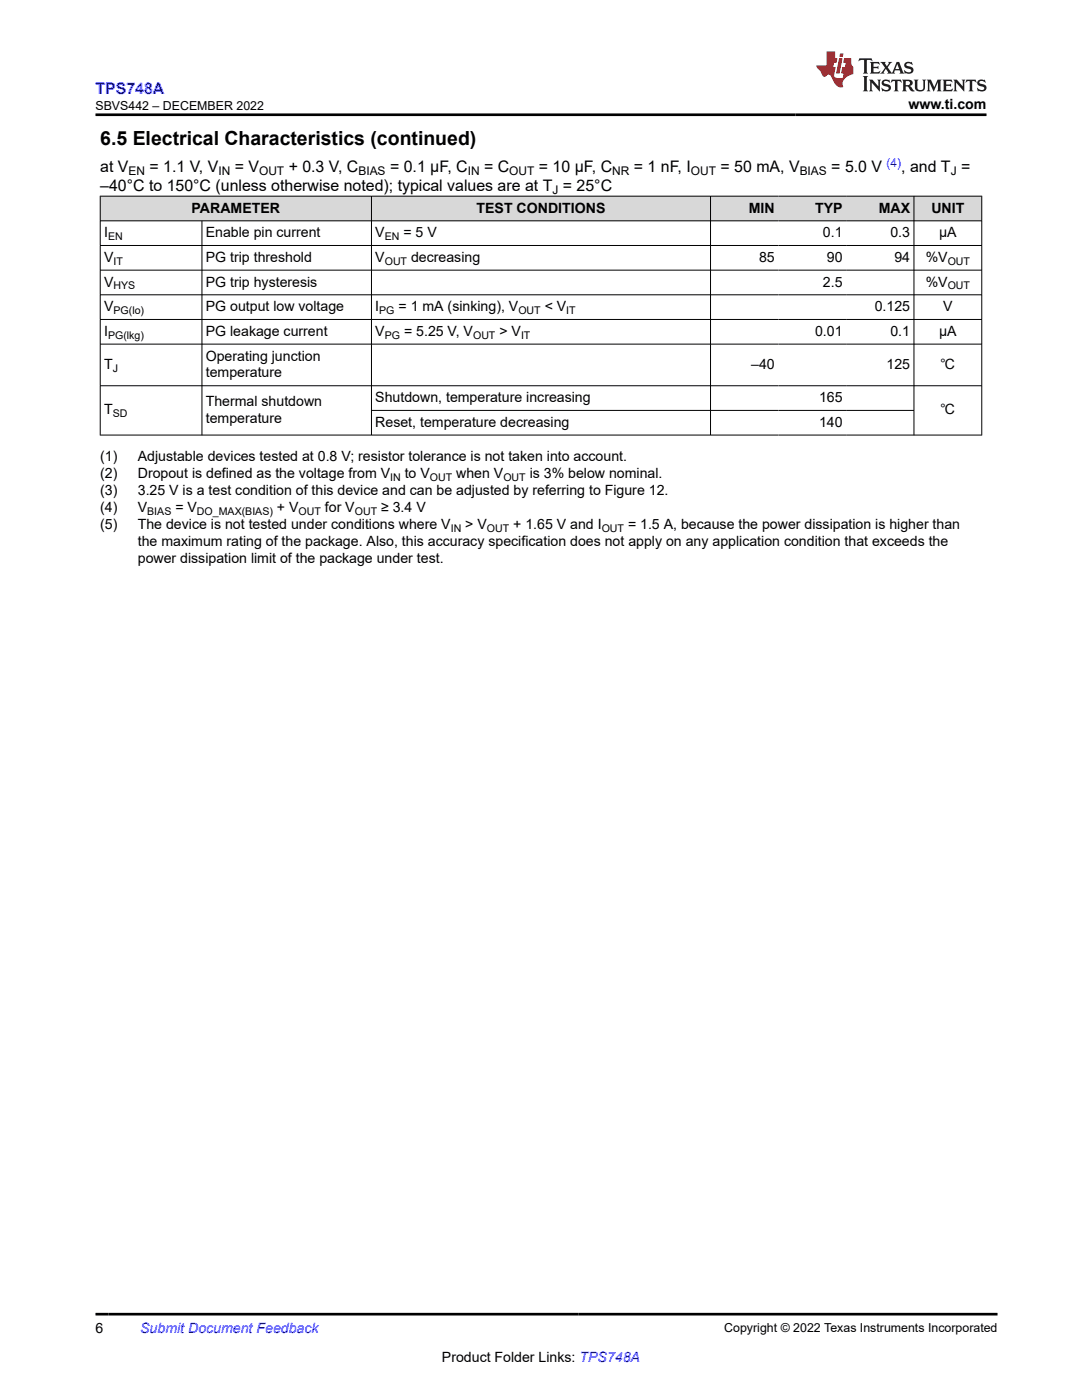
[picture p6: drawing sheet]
<svg xmlns="http://www.w3.org/2000/svg" width="216mm" height="279mm" viewBox="0 0 216 279" stroke-linecap="round" stroke-linejoin="round" font-family="sans-serif">
<defs><g id="words">
<text font-size="3.9" x="20" y="28.8">6.5 Electrical Characteristics (continued)</text>
<text font-size="3.2" fill="#00f" x="19" y="18.7">TPS748A</text>
<g font-size="3.2">
<text x="20" y="34.3">at V</text>
<text x="29.8" y="34.3">= 1.1 V, V</text>
<text x="46.8" y="34.3">= V</text>
<text x="57.6" y="34.3">+ 0.3 V, C</text>
<text x="77.8" y="34.3">= 0.1 μF, C</text>
<text x="96.6" y="34.3">= C</text>
<text x="107.5" y="34.3">= 10 μF, C</text>
<text x="126.5" y="34.3">= 1 nF, I</text>
<text x="143.8" y="34.3">= 50 mA, V</text>
<text x="165.9" y="34.3">= 5.0 V</text>
<text x="179.8" y="34.3">, and T =</text>
<text x="20" y="38.1">–40°C to 150°C (unless otherwise noted); typical values are at T = 25°C</text>
</g>
<g font-size="2.8">
<text x="181.3" y="21.8">www.ti.com</text>
<text x="20.8" y="47.3">I</text>
<text x="38.2" y="42.4">PARAMETER</text>
<text x="41.1" y="47.3">Enable pin current</text>
<text x="74.9" y="47.3">V</text>
<text x="80.5" y="47.3">= 5 V</text>
<text x="95.1" y="42.4">TEST CONDITIONS</text>
<text x="149.4" y="42.4">MIN</text>
<text x="162.6" y="42.4">TYP</text>
<text x="164.2" y="47.3">0.1</text>
<text x="175.3" y="42.4">MAX</text>
<text x="177.7" y="47.3">0.3</text>
<text x="185.8" y="42.4">UNIT</text>
<text x="187.4" y="47.3">µA</text>
<text x="20.8" y="52.3">V</text>
<text x="41.1" y="52.3">PG trip threshold</text>
<text x="74.9" y="52.3">V</text>
<text x="82" y="52.3">decreasing</text>
<text x="151.5" y="52.3">85</text>
<text x="165" y="52.3">90</text>
<text x="178.5" y="52.3">94</text>
<text x="184.7" y="52.3">%V</text>
<text x="20.8" y="57.2">V</text>
<text x="41.1" y="57.2">PG trip hysteresis</text>
<text x="164.2" y="57.2">2.5</text>
<text x="184.7" y="57.2">%V</text>
<text x="20.8" y="62.1">V</text>
<text x="41.1" y="62.1">PG output low voltage</text>
<text x="74.9" y="62.1">I</text>
<text x="79.5" y="62.1">= 1 mA (sinking), V</text>
<text x="108.7" y="62.1">&lt; V</text>
<text x="174.5" y="62.1">0.125</text>
<text x="188.2" y="62.1">V</text>
<text x="20.8" y="67">I</text>
<text x="41.1" y="67">PG leakage current</text>
<text x="41.1" y="72">Operating junction</text>
<text x="74.9" y="67">V</text>
<text x="80.6" y="67">= 5.25 V, V</text>
<text x="99.7" y="67">&gt; V</text>
<text x="162.6" y="67">0.01</text>
<text x="177.7" y="67">0.1</text>
<text x="187.4" y="67">µA</text>
<text x="20.8" y="73.6">T</text>
<text x="41.1" y="75.3">temperature</text>
<text x="149.9" y="73.6">–40</text>
<text x="176.9" y="73.6">125</text>
<text x="187.7" y="73.6">℃</text>
<text x="20.8" y="82.7">T</text>
<text x="41.1" y="81">Thermal shutdown</text>
<text x="74.9" y="80.3">Shutdown, temperature increasing</text>
<text x="163.4" y="80.3">165</text>
<text x="187.7" y="82.7">℃</text>
<text x="41.1" y="84.4">temperature</text>
<text x="74.9" y="85.2">Reset, temperature decreasing</text>
<text x="163.4" y="85.2">140</text>
<text x="20" y="92">(1)</text>
<text x="20" y="95.4">(2)</text>
<text x="27.5" y="92">Adjustable devices tested at 0.8 V; resistor tolerance is not taken into account.</text>
<text x="27.5" y="95.4">Dropout is defined as the voltage from V</text>
<text x="80.8" y="95.4">to V</text>
<text x="91" y="95.4">when V</text>
<text x="105.7" y="95.4">is 3% below nominal.</text>
<text x="20" y="98.8">(3)</text>
<text x="27.5" y="98.8">3.25 V is a test condition of this device and can be adjusted by referring to Figure 12.</text>
<text x="20" y="105.5">(5)</text>
<text x="20" y="102.1">(4)</text>
<text x="27.5" y="102.1">V</text>
<text x="27.5" y="105.5">The device is not tested under conditions where V</text>
<text x="35" y="102.1">= V</text>
<text x="55.3" y="102.1">+ V</text>
<text x="64.8" y="102.1">for V</text>
<text x="76" y="102.1">≥ 3.4 V</text>
<text x="92.8" y="105.5">&gt; V</text>
<text x="102.4" y="105.5">+ 1.65 V and I</text>
<text x="125.3" y="105.5">= 1.5 A, because the power dissipation is higher than</text>
<text x="27.5" y="108.9">the maximum rating of the package. Also, this accuracy specification does not apply on any application condition that exceeds the</text>
<text x="27.5" y="112.3">power dissipation limit of the package under test.</text>
<text x="19" y="266.1">6</text>
<text x="88.2" y="271.7">Product Folder Links: TPS748A</text>
</g>
<text font-size="2.8" fill="#00f" x="28" y="266.1">Submit Document Feedback</text>
<g font-size="2.5">
<text x="19" y="21.9">SBVS442 – DECEMBER 2022</text>
<text x="144.5" y="265.8">Copyright © 2022 Texas Instruments Incorporated</text>
</g>
<g font-size="2.4">
<text x="25.6" y="34.9">EN</text>
<text x="43.6" y="34.9">IN</text>
<text x="51.7" y="34.9">OUT</text>
<text x="71.5" y="34.9">BIAS</text>
<text x="93.3" y="34.9">IN</text>
<text x="101.6" y="34.9">OUT</text>
<text x="122.2" y="34.9">NR</text>
<text x="137.9" y="34.9">OUT</text>
<text x="159.6" y="34.9">BIAS</text>
<text x="189.7" y="34.9">J</text>
<text x="110.2" y="38.7">J</text>
</g>
<text font-size="2.4" fill="#00f" x="176.9" y="33.2">(4)</text>
<g font-size="2.1">
<text x="21.6" y="47.9">EN</text>
<text x="76.8" y="47.9">EN</text>
<text x="22.6" y="52.8">IT</text>
<text x="76.8" y="52.8">OUT</text>
<text x="189.1" y="52.8">OUT</text>
<text x="22.6" y="57.8">HYS</text>
<text x="189.1" y="57.8">OUT</text>
<text x="22.6" y="62.7">PG(lo)</text>
<text x="75.7" y="62.7">PG</text>
<text x="103.4" y="62.7">OUT</text>
<text x="113" y="62.7">IT</text>
<text x="21.6" y="67.6">PG(lkg)</text>
<text x="76.8" y="67.6">PG</text>
<text x="94.4" y="67.6">OUT</text>
<text x="104" y="67.6">IT</text>
<text x="22.5" y="74.2">J</text>
<text x="22.5" y="83.3">SD</text>
<text x="77.9" y="95.9">IN</text>
<text x="85.8" y="95.9">OUT</text>
<text x="100.4" y="95.9">OUT</text>
<text x="29.4" y="102.7">BIAS</text>
<text x="39.3" y="102.7">DO_MAX(BIAS)</text>
<text x="59.6" y="102.7">OUT</text>
<text x="70.8" y="102.7">OUT</text>
<text x="89.9" y="106.1">IN</text>
<text x="97.2" y="106.1">OUT</text>
<text x="120.1" y="106.1">OUT</text>
</g>
</g></defs>
<g fill="#d8d8d8">
<path d="M20 39.1h175.9v5h-175.9z" fill-rule="evenodd"/>
<path d="M20.1 39.2h54v4.8h-54z" fill-rule="evenodd"/>
<path d="M74.2 39.2h67.5v4.8h-67.5z" fill-rule="evenodd"/>
<path d="M141.8 39.2h13.5v4.8h-13.5z" fill-rule="evenodd"/>
<path d="M155.3 39.2h13.5v4.8h-13.5z" fill-rule="evenodd"/>
<path d="M168.8 39.2h13.5v4.8h-13.5z" fill-rule="evenodd"/>
<path d="M182.4 39.2h13.4v4.8h-13.4z" fill-rule="evenodd"/>
</g>
<g fill="none" stroke="#000" stroke-width=".2">
<path d="M19.9 39.1h176.1M20 39.1v47.8M74.1 39.1v47.8M141.8 39.1v47.8M182.4 39.1v47.8M195.9 39.1v47.8M19.9 44.1h176.1M19.9 49h176.1M19.9 53.9h176.1M19.9 58.8h176.1M40.3 44.1v42.8M19.9 63.8h176.1"/>
<path d="M19.9 68.7h176.1M19.9 77h176.1M19.9 86.8h176.1M74.1 81.9h108.3"/>
</g>
<path d="M171.5 11.6l-.2 .6 .5-.2h.6v.1v2.2l-.2 .4h1l-.2-.4v-2.2v-.1h.5l.5 .2-.1-.6zM173.6 12.4l.2 .3v1.6l-.2 .4h1.9l.1-.6a1.08 1.08 0 0 1-1.3 .2v-.7h.6l.4 .2v-.7l-.4 .2h-.6v-.5l.2-.2a1 1 0 0 1 1 .3l-.1-.5zM175.7 12.4l.9 1.1-1 1.2h.9l-.2-.2 .5-.8 .4 .8-.2 .2h1.6l-.2-.2 .2-.5h.9l.1 .5-.1 .2h.9l-.2-.4-.8-1.9h-.5l-.9 2.1-.9-1.1 .9-1h-.8l.2 .2-.4 .6-.4-.6 .2-.2zM179 12.8l.4 1h-.7zM180.7 12.5a.65 .65 0 0 0-.2 .7 .65 .65 0 0 0 .6 .5l.6 .1 .1 .3a.79 .79 0 0 1-.7 .4 .79 .79 0 0 1-.7-.5l.1 .7 .2-.1a.93 .93 0 0 0 1.1 0 .93 .93 0 0 0 .4-.9 1.46 1.46 0 0 0-1.2-.6l-.1-.3a1.09 1.09 0 0 1 1.2 .2l-.2-.6-.1 .1-.5-.2zM172.2 15.2l.2 .4v2.2l-.2 .4h1l-.2-.4v-2.2l.2-.4zM173.4 15.9l.2 .4v1.5l-.2 .4h.8l-.3-.4 .1-1.3 1.6 1.8v-2l.2-.4h-.7l.1 .2 .1 1.1-1.2-1.3zM176.2 16a.65 .65 0 0 0-.2 .8 .65 .65 0 0 0 .6 .4l.6 .2 .1 .2a.79 .79 0 0 1-.7 .4 .79 .79 0 0 1-.7-.5l.1 .7 .2-.1a.93 .93 0 0 0 1.1 .1 .93 .93 0 0 0 .4-1 1.46 1.46 0 0 0-1.2-.5l-.1-.4a1.09 1.09 0 0 1 1.2 .2l-.1-.6-.2 .1-.5-.1zM177.9 15.9l-.1 .6a.63 .63 0 0 1 .8-.3v1.6l-.3 .4h1l-.2-.4v-1.6a.66 .66 0 0 1 .8 .3l-.1-.6zM180 15.9l.2 .4v1.5l-.2 .4h1l-.2-.2-.1-.7h.5l.1 .2a.79 .79 0 0 0 1.2 .6l-1-.9a.61 .61 0 0 0 .6-.6 .61 .61 0 0 0-.5-.7zM180.8 16.2h.1a.47 .47 0 0 1 .5 .1 .47 .47 0 0 1 .1 .5l-.1 .1-.7 .1zM182.3 15.9l.2 .2a2.27 2.27 0 0 0 .4 2 1.04 1.04 0 0 0 1.7-.7v-1.3l.2-.2h-.8l.2 .4v1.1a.6 .6 0 0 1-.6 .6 .6 .6 0 0 1-.6-.6v-1.1l.3-.4zM184.9 15.9l.2 .4v1.5l-.2 .4h.8l-.3-.4v-1.4l.9 1.9 .9-1.9v1.4l-.3 .4h1l-.2-.4v-1.5l.2-.4h-.8l-.7 1.5-.6-1.5zM188.1 15.9l.2 .4v1.5l-.2 .4h1.9l.1-.6a1.09 1.09 0 0 1-1.3 .2v-.7h.6l.4 .2v-.6l-.4 .2h-.6v-.6l.2-.1a1.01 1.01 0 0 1 1 .3l-.1-.6zM190.2 15.9l.3 .4v1.5l-.3 .4h.8l-.2-.4v-1.3l1.6 1.8v-2l.2-.4h-.7l.2 .2v1.1l-1.2-1.3zM192.8 15.9l-.1 .6a.63 .63 0 0 1 .8-.3v1.6l-.3 .4h1l-.2-.4v-1.6a.66 .66 0 0 1 .8 .3l-.1-.6zM195.2 16a.65 .65 0 0 0-.2 .8 .65 .65 0 0 0 .6 .4l.6 .2 .2 .2a.79 .79 0 0 1-.7 .4 .79 .79 0 0 1-.7-.5l.1 .7 .2-.1a.93 .93 0 0 0 1 .1 .93 .93 0 0 0 .5-1 1.46 1.46 0 0 0-1.3-.5v-.4a1.09 1.09 0 0 1 1.2 .2l-.2-.6-.2 .1-.5-.1z" fill="#231f20"/>
<path d="M164.9 10.3v2.7h-2l.1 .4 .8 1a.95 .95 0 0 0 1 .9 .59 .59 0 0 1 .5-.4 .59 .59 0 0 1 .5 .3l.4 .8a1.59 1.59 0 0 0 2.1 1.4 1.61 1.61 0 0 1 1-2.3l1-.3-.1-1.5a1.59 1.59 0 0 1-.3-1.7h-1.5l-.2 .9h.6l-.2 .9h-.5l-.2 .9v.3l.4 .1-.1 .9h-.7a.73 .73 0 0 1-1-.7l.3-1.5h-.5l.1-.9h.5l.2-.9h-.5v-1.3zM167.4 11.6l-.6 3.1h.7l.6-3.1zM167.6 10.7l-.1 .6h.7l.1-.6z" fill="#ed1c24"/>
<path d="M19 22.9h177.8M19 262.3h180" fill="none" stroke="#000" stroke-width=".53"/>
<use href="#words"/>
</svg>
